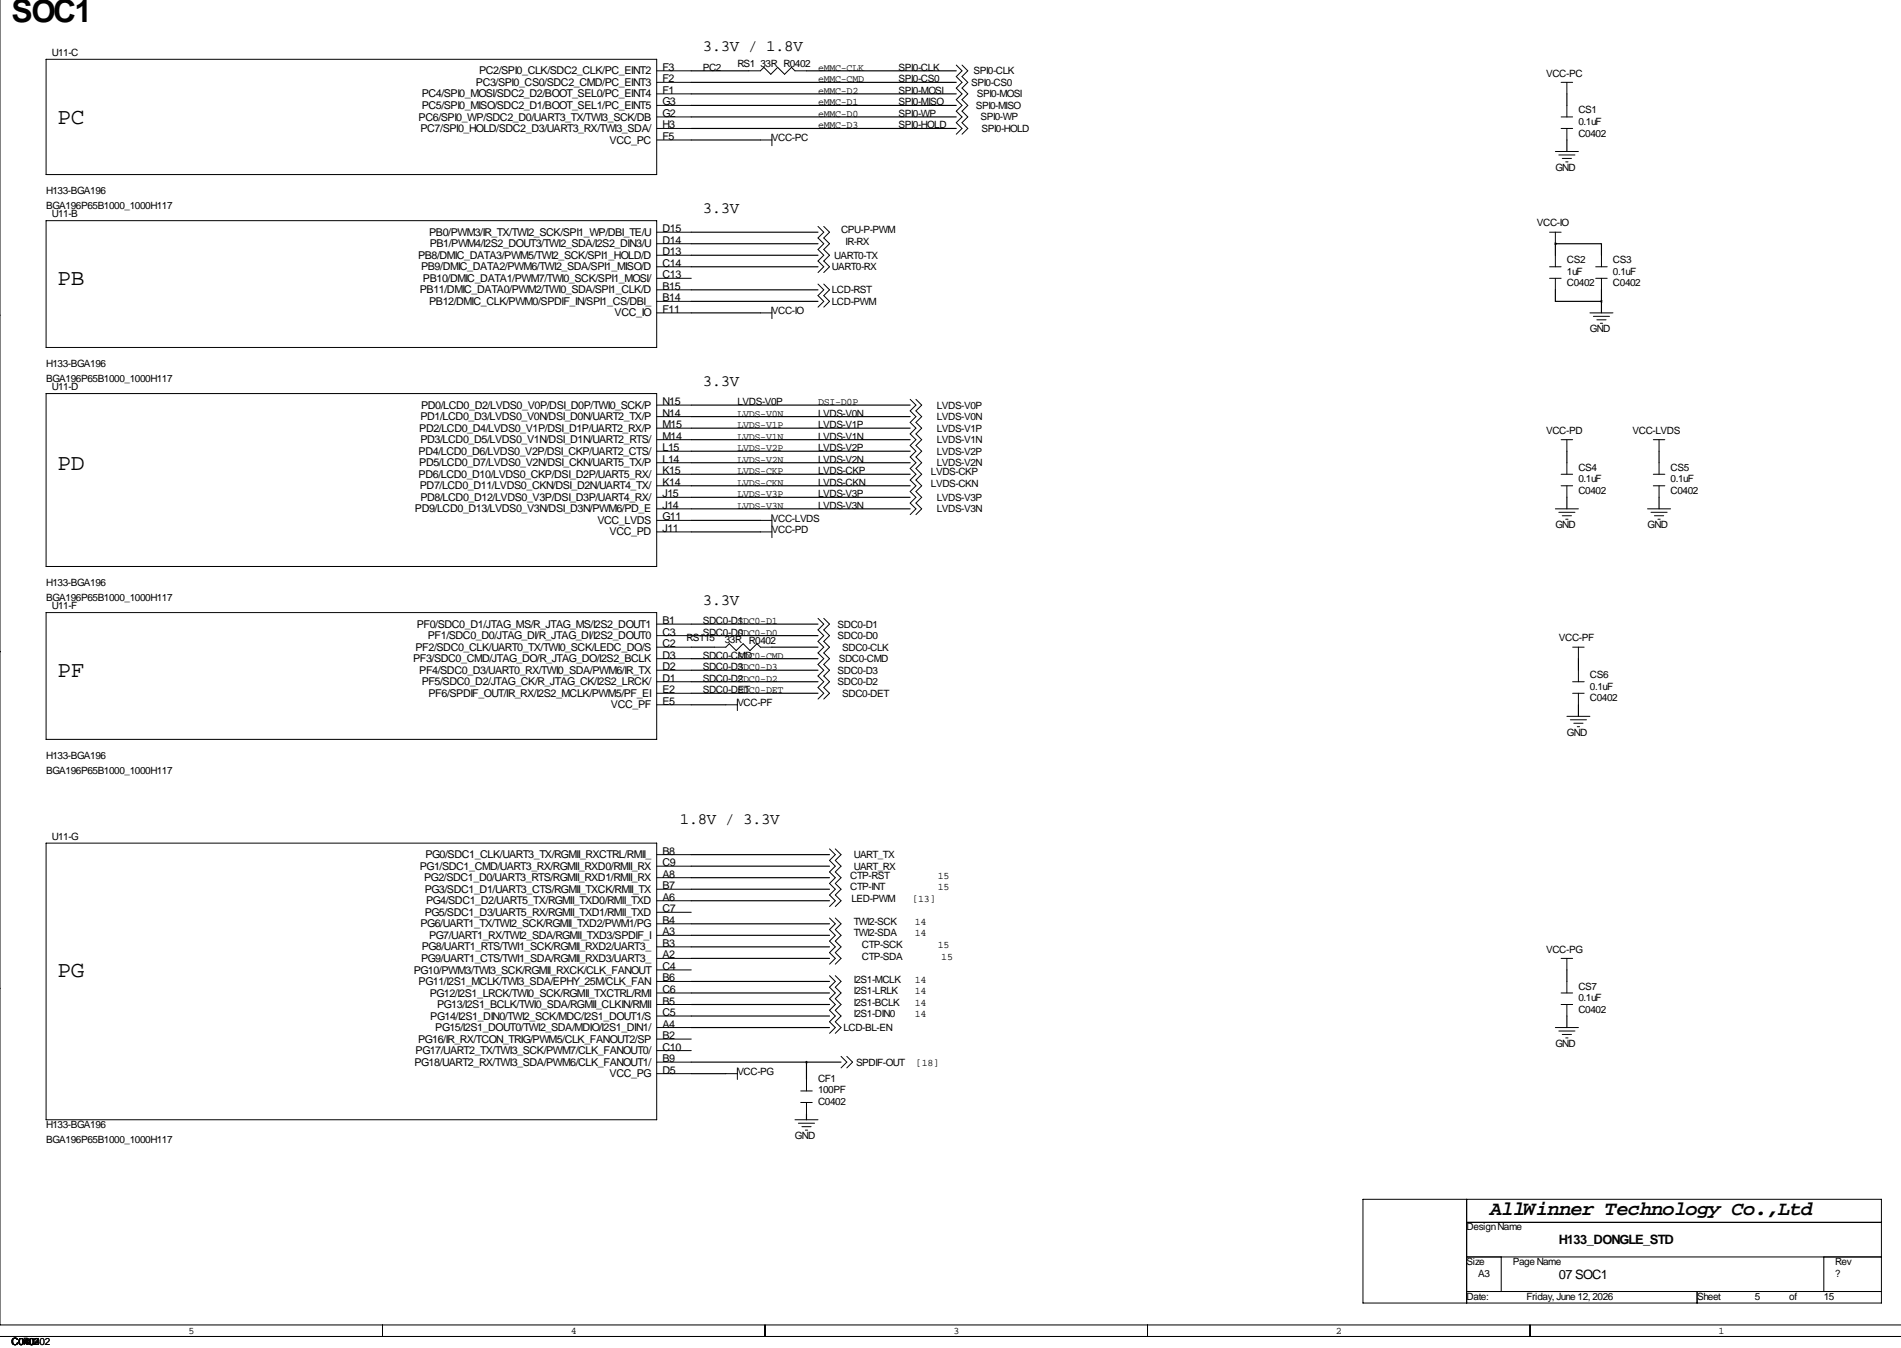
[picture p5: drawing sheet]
<svg xmlns="http://www.w3.org/2000/svg" width="419mm" height="297mm" viewBox="0 0 419 297" stroke-linecap="round" stroke-linejoin="round" font-family="sans-serif">
<defs><g id="words">
<text font-size="6.9" x="2.5" y="4.9">SOC1</text>
<g font-size="5">
<text x="12.7" y="27.3">PC</text>
<text x="12.7" y="62.9">PB</text>
<text x="12.7" y="103.5">PD</text>
<text x="12.7" y="149.2">PF</text>
<text x="12.7" y="215.3">PG</text>
</g>
<text font-size="4.4" x="328.4" y="267.8">AllWinner Technology Co.,Ltd</text>
<g font-size="3.5">
<text x="154.9" y="11.3">3.3V / 1.8V</text>
<text x="154.9" y="46.8">3.3V</text>
<text x="154.9" y="84.9">3.3V</text>
<text x="154.9" y="133.2">3.3V</text>
<text x="149.9" y="181.5">1.8V / 3.3V</text>
</g>
<g font-size="2.8">
<text x="343.7" y="274.2">H133_DONGLE_STD</text>
<text x="343.7" y="281.8">07 SOC1</text>
</g>
<g font-size="2.4">
<text x="105.6" y="16.4">PC2/SPI0_CLK/SDC2_CLK/PC_EINT2</text>
<text x="146" y="15.6">F3</text>
<text x="93" y="21.5">PC4/SPI0_MOSI/SDC2_D2/BOOT_SEL0/PC_EINT4</text>
<text x="104.9" y="18.9">PC3/SPI0_CS0/SDC2_CMD/PC_EINT3</text>
<text x="146" y="18.1">F2</text>
<text x="146" y="20.7">F1</text>
<text x="146" y="23.2">G3</text>
<text x="92.3" y="26.6">PC6/SPI0_WP/SDC2_D0/UART3_TX/TWI3_SCK/DB</text>
<text x="92.7" y="29.1">PC7/SPI0_HOLD/SDC2_D3/UART3_RX/TWI3_SDA/</text>
<text x="93" y="24">PC5/SPI0_MISO/SDC2_D1/BOOT_SEL1/PC_EINT5</text>
<text x="146" y="25.8">G2</text>
<text x="146" y="28.3">H3</text>
<text x="134.4" y="31.6">VCC_PC</text>
<text x="146" y="30.8">F5</text>
<text x="94.6" y="52">PB0/PWM3/IR_TX/TWI2_SCK/SPI1_WP/DBI_TE/U</text>
<text x="146" y="51.2">D15</text>
<text x="146" y="53.7">D14</text>
<text x="92.2" y="57">PB8/DMIC_DATA3/PWM5/TWI2_SCK/SPI1_HOLD/D</text>
<text x="92.8" y="59.6">PB9/DMIC_DATA2/PWM6/TWI2_SDA/SPI1_MISO/D</text>
<text x="94.7" y="54.5">PB1/PWM4/I2S2_DOUT3/TWI2_SDA/I2S2_DIN3/U</text>
<text x="146" y="56.2">D13</text>
<text x="146" y="58.8">C14</text>
<text x="92.6" y="64.7">PB11/DMIC_DATA0/PWM2/TWI0_SDA/SPI1_CLK/D</text>
<text x="93.2" y="62.1">PB10/DMIC_DATA1/PWM7/TWI0_SCK/SPI1_MOSI/</text>
<text x="146" y="61.3">C13</text>
<text x="146" y="63.9">B15</text>
<text x="94.6" y="67.2">PB12/DMIC_CLK/PWM0/SPDIF_IN/SPI1_CS/DBI_</text>
<text x="135.5" y="69.7">VCC_IO</text>
<text x="146" y="66.4">B14</text>
<text x="146" y="68.9">F11</text>
<text x="146" y="89.3">N15</text>
<text x="92.4" y="95.1">PD2/LCD0_D4/LVDS0_V1P/DSI_D1P/UART2_RX/P</text>
<text x="92.7" y="92.6">PD1/LCD0_D3/LVDS0_V0N/DSI_D0N/UART2_TX/P</text>
<text x="92.8" y="90.1">PD0/LCD0_D2/LVDS0_V0P/DSI_D0P/TWI0_SCK/P</text>
<text x="146" y="91.8">N14</text>
<text x="146" y="94.3">M15</text>
<text x="92.3" y="100.2">PD4/LCD0_D6/LVDS0_V2P/DSI_CKP/UART2_CTS/</text>
<text x="92.7" y="97.7">PD3/LCD0_D5/LVDS0_V1N/DSI_D1N/UART2_RTS/</text>
<text x="146" y="96.9">M14</text>
<text x="146" y="99.4">L15</text>
<text x="146" y="102">L14</text>
<text x="92.3" y="105.3">PD6/LCD0_D10/LVDS0_CKP/DSI_D2P/UART5_RX/</text>
<text x="92.4" y="102.8">PD5/LCD0_D7/LVDS0_V2N/DSI_CKN/UART5_TX/P</text>
<text x="92.6" y="107.8">PD7/LCD0_D11/LVDS0_CKN/DSI_D2N/UART4_TX/</text>
<text x="146" y="104.5">K15</text>
<text x="146" y="107">K14</text>
<text x="91.5" y="112.9">PD9/LCD0_D13/LVDS0_V3N/DSI_D3N/PWM6/PD_E</text>
<text x="92.7" y="110.4">PD8/LCD0_D12/LVDS0_V3P/DSI_D3P/UART4_RX/</text>
<text x="146" y="109.6">J15</text>
<text x="146" y="112.1">J14</text>
<text x="131.7" y="115.5">VCC_LVDS</text>
<text x="134.4" y="118">VCC_PD</text>
<text x="146" y="114.7">G11</text>
<text x="146" y="117.2">J11</text>
<text x="146" y="137.5">B1</text>
<text x="91.6" y="143.4">PF2/SDC0_CLK/UART0_TX/TWI0_SCK/LEDC_DO/S</text>
<text x="91.9" y="138.3">PF0/SDC0_D1/JTAG_MS/R_JTAG_MS/I2S2_DOUT1</text>
<text x="94.3" y="140.9">PF1/SDC0_D0/JTAG_DI/R_JTAG_DI/I2S2_DOUT0</text>
<text x="146" y="140.1">C3</text>
<text x="146" y="142.6">C2</text>
<text x="91.1" y="145.9">PF3/SDC0_CMD/JTAG_DO/R_JTAG_DO/I2S2_BCLK</text>
<text x="92.4" y="148.5">PF4/SDC0_D3/UART0_RX/TWI0_SDA/PWM6/IR_TX</text>
<text x="146" y="145.1">D3</text>
<text x="146" y="147.7">D2</text>
<text x="93" y="151">PF5/SDC0_D2/JTAG_CK/R_JTAG_CK/I2S2_LRCK/</text>
<text x="94.5" y="153.6">PF6/SPDIF_OUT/IR_RX/I2S2_MCLK/PWM5/PF_EI</text>
<text x="146" y="150.2">D1</text>
<text x="146" y="152.8">E2</text>
<text x="146" y="155.3">E5</text>
<text x="134.7" y="156.1">VCC_PF</text>
<text x="92.6" y="191.7">PG1/SDC1_CMD/UART3_RX/RGMII_RXD0/RMII_RX</text>
<text x="93.8" y="189.1">PG0/SDC1_CLK/UART3_TX/RGMII_RXCTRL/RMII_</text>
<text x="146" y="188.3">B8</text>
<text x="146" y="190.9">C9</text>
<text x="93.5" y="194.2">PG2/SDC1_D0/UART3_RTS/RGMII_RXD1/RMII_RX</text>
<text x="93.7" y="196.7">PG3/SDC1_D1/UART3_CTS/RGMII_TXCK/RMII_TX</text>
<text x="146" y="193.4">A8</text>
<text x="146" y="195.9">B7</text>
<text x="93.7" y="201.8">PG5/SDC1_D3/UART5_RX/RGMII_TXD1/RMII_TXD</text>
<text x="93.9" y="199.3">PG4/SDC1_D2/UART5_TX/RGMII_TXD0/RMII_TXD</text>
<text x="146" y="198.5">A6</text>
<text x="146" y="201">C7</text>
<text x="146" y="203.6">B4</text>
<text x="92.7" y="204.4">PG6/UART1_TX/TWI2_SCK/RGMII_TXD2/PWM1/PG</text>
<text x="93" y="209.4">PG8/UART1_RTS/TWI1_SCK/RGMII_RXD2/UART3_</text>
<text x="94.6" y="206.9">PG7/UART1_RX/TWI2_SDA/RGMII_TXD3/SPDIF_I</text>
<text x="146" y="206.1">A3</text>
<text x="146" y="208.6">B3</text>
<text x="91.2" y="214.5">PG10/PWM3/TWI3_SCK/RGMII_RXCK/CLK_FANOUT</text>
<text x="92.8" y="212">PG9/UART1_CTS/TWI1_SDA/RGMII_RXD3/UART3_</text>
<text x="146" y="211.2">A2</text>
<text x="146" y="213.7">C4</text>
<text x="92.3" y="217.1">PG11/I2S1_MCLK/TWI3_SDA/EPHY_25M/CLK_FAN</text>
<text x="94.7" y="219.6">PG12/I2S1_LRCK/TWI0_SCK/RGMII_TXCTRL/RMI</text>
<text x="146" y="216.3">B6</text>
<text x="146" y="218.8">C6</text>
<text x="146" y="221.3">B5</text>
<text x="94.9" y="224.7">PG14/I2S1_DIN0/TWI2_SCK/MDC/I2S1_DOUT1/S</text>
<text x="96" y="227.2">PG15/I2S1_DOUT0/TWI2_SDA/MDIO/I2S1_DIN1/</text>
<text x="96.4" y="222.1">PG13/I2S1_BCLK/TWI0_SDA/RGMII_CLKIN/RMII</text>
<text x="146" y="223.9">C5</text>
<text x="146" y="226.4">A4</text>
<text x="91.6" y="232.3">PG17/UART2_TX/TWI3_SCK/PWM7/CLK_FANOUT0/</text>
<text x="92.2" y="229.8">PG16/IR_RX/TCON_TRIG/PWM5/CLK_FANOUT2/SP</text>
<text x="146" y="229">B2</text>
<text x="146" y="231.5">C10</text>
<text x="91.3" y="234.8">PG18/UART2_RX/TWI3_SDA/PWM6/CLK_FANOUT1/</text>
<text x="134.4" y="237.4">VCC_PG</text>
<text x="146" y="234">B9</text>
<text x="146" y="236.6">D5</text>
</g>
<g font-size="2.2">
<text x="11.4" y="12.3">U11-C</text>
<text x="154.9" y="15.6">PC2</text>
<text x="162.6" y="14.8">RS1</text>
<text x="167.6" y="14.8">33R R0402</text>
<text x="180.3" y="15.6">eMMC-CLK</text>
<text x="198.1" y="15.6">SPI0-CLK</text>
<text x="214.6" y="16.4">SPI0-CLK</text>
<text x="340.9" y="16.9">VCC-PC</text>
<text x="180.3" y="18.1">eMMC-CMD</text>
<text x="180.3" y="23.2">eMMC-D1</text>
<text x="180.3" y="20.7">eMMC-D2</text>
<text x="198.1" y="18.1">SPI0-CS0</text>
<text x="198.1" y="23.2">SPI0-MISO</text>
<text x="198.1" y="20.7">SPI0-MOSI</text>
<text x="214.1" y="18.9">SPI0-CS0</text>
<text x="215.1" y="24">SPI0-MISO</text>
<text x="215.4" y="21.4">SPI0-MOSI</text>
<text x="180.3" y="28.3">eMMC-D3</text>
<text x="180.3" y="25.8">eMMC-D0</text>
<text x="198.1" y="28.3">SPI0-HOLD</text>
<text x="198.1" y="25.8">SPI0-WP</text>
<text x="216.2" y="26.5">SPI0-WP</text>
<text x="216.4" y="29.1">SPI0-HOLD</text>
<text x="348" y="25">CS1</text>
<text x="348" y="27.5">0.1uF</text>
<text x="170.2" y="31.1">VCC-PC</text>
<text x="348" y="30.1">C0402</text>
<text x="342.9" y="37.7">GND</text>
<text x="10.2" y="46.1">BGA196P65B1000_1000H117</text>
<text x="10.2" y="42.8">H133-BGA196</text>
<text x="11.4" y="47.9">U11-B</text>
<text x="185.4" y="51.4">CPU-P-PWM</text>
<text x="186.4" y="54">IR-RX</text>
<text x="338.8" y="49.9">VCC-IO</text>
<text x="183.4" y="59.5">UART0-RX</text>
<text x="183.9" y="57">UART0-TX</text>
<text x="345.4" y="58">CS2</text>
<text x="355.6" y="58">CS3</text>
<text x="183.4" y="64.6">LCD-RST</text>
<text x="345.4" y="63.1">C0402</text>
<text x="345.4" y="60.6">1uF</text>
<text x="355.6" y="63.1">C0402</text>
<text x="355.6" y="60.6">0.1uF</text>
<text x="170.2" y="69.2">VCC-IO</text>
<text x="183.4" y="67.2">LCD-PWM</text>
<text x="350.5" y="73.3">GND</text>
<text x="10.2" y="80.9">H133-BGA196</text>
<text x="10.2" y="84.2">BGA196P65B1000_1000H117</text>
<text x="11.4" y="86">U11-D</text>
<text x="162.6" y="89.3">LVDS-V0P</text>
<text x="180.3" y="89.3">DSI-D0P</text>
<text x="162.6" y="91.8">LVDS-V0N</text>
<text x="162.6" y="94.3">LVDS-V1P</text>
<text x="180.3" y="91.8">LVDS-V0N</text>
<text x="180.3" y="94.3">LVDS-V1P</text>
<text x="206.5" y="90">LVDS-V0P</text>
<text x="206.5" y="95.1">LVDS-V1P</text>
<text x="206.5" y="92.6">LVDS-V0N</text>
<text x="340.9" y="95.6">VCC-PD</text>
<text x="359.9" y="95.6">VCC-LVDS</text>
<text x="162.6" y="96.9">LVDS-V1N</text>
<text x="162.6" y="99.4">LVDS-V2P</text>
<text x="162.6" y="102">LVDS-V2N</text>
<text x="180.3" y="96.9">LVDS-V1N</text>
<text x="180.3" y="99.4">LVDS-V2P</text>
<text x="180.3" y="102">LVDS-V2N</text>
<text x="206.5" y="97.6">LVDS-V1N</text>
<text x="206.5" y="100.2">LVDS-V2P</text>
<text x="162.6" y="107">LVDS-CKN</text>
<text x="162.6" y="104.5">LVDS-CKP</text>
<text x="180.3" y="107">LVDS-CKN</text>
<text x="180.3" y="104.5">LVDS-CKP</text>
<text x="205.2" y="104.8">LVDS-CKP</text>
<text x="205.2" y="107.3">LVDS-CKN</text>
<text x="206.5" y="102.7">LVDS-V2N</text>
<text x="348" y="103.7">CS4</text>
<text x="348" y="106.3">0.1uF</text>
<text x="368.3" y="103.7">CS5</text>
<text x="368.3" y="106.3">0.1uF</text>
<text x="162.6" y="109.6">LVDS-V3P</text>
<text x="162.6" y="112.1">LVDS-V3N</text>
<text x="180.3" y="109.6">LVDS-V3P</text>
<text x="180.3" y="112.1">LVDS-V3N</text>
<text x="206.5" y="110.3">LVDS-V3P</text>
<text x="206.5" y="112.9">LVDS-V3N</text>
<text x="348" y="108.8">C0402</text>
<text x="368.3" y="108.8">C0402</text>
<text x="170.2" y="117.5">VCC-PD</text>
<text x="170.2" y="114.9">VCC-LVDS</text>
<text x="342.9" y="116.4">GND</text>
<text x="363.2" y="116.4">GND</text>
<text x="10.2" y="129.1">H133-BGA196</text>
<text x="10.2" y="132.4">BGA196P65B1000_1000H117</text>
<text x="11.4" y="134.2">U11-F</text>
<text x="154.9" y="137.5">SDC0-D1</text>
<text x="162.6" y="137.5">SDC0-D1</text>
<text x="151.4" y="141.3">RS115</text>
<text x="154.9" y="140.1">SDC0-D0</text>
<text x="159.8" y="141.6">33R</text>
<text x="162.6" y="140.1">SDC0-D0</text>
<text x="165.1" y="141.8">R0402</text>
<text x="184.7" y="138.3">SDC0-D1</text>
<text x="184.7" y="140.8">SDC0-D0</text>
<text x="185.7" y="143.4">SDC0-CLK</text>
<text x="343.7" y="141.3">VCC-PF</text>
<text x="154.9" y="147.7">SDC0-D3</text>
<text x="154.9" y="145.1">SDC0-CMD</text>
<text x="162.6" y="147.7">SDC0-D3</text>
<text x="162.6" y="145.1">SDC0-CMD</text>
<text x="184.7" y="148.4">SDC0-D3</text>
<text x="184.9" y="145.9">SDC0-CMD</text>
<text x="350.5" y="149.5">CS6</text>
<text x="154.9" y="152.8">SDC0-DET</text>
<text x="154.9" y="150.2">SDC0-D2</text>
<text x="162.6" y="152.8">SDC0-DET</text>
<text x="162.6" y="150.2">SDC0-D2</text>
<text x="162.6" y="155.6">VCC-PF</text>
<text x="184.7" y="151">SDC0-D2</text>
<text x="185.7" y="153.5">SDC0-DET</text>
<text x="350.5" y="154.5">C0402</text>
<text x="350.5" y="152">0.1uF</text>
<text x="10.2" y="167.2">H133-BGA196</text>
<text x="345.4" y="162.2">GND</text>
<text x="10.2" y="170.5">BGA196P65B1000_1000H117</text>
<text x="11.4" y="185">U11-G</text>
<text x="188.2" y="191.6">UART_RX</text>
<text x="188.2" y="189.1">UART_TX</text>
<text x="187.5" y="196.2">CTP-INT</text>
<text x="187.5" y="193.7">CTP-RST</text>
<text x="206.8" y="196.2">15</text>
<text x="206.8" y="193.7">15</text>
<text x="187.7" y="198.7">LED-PWM</text>
<text x="188.2" y="203.8">TWI2-SCK</text>
<text x="201.2" y="198.7">[13]</text>
<text x="201.7" y="203.8">14</text>
<text x="188.2" y="206.4">TWI2-SDA</text>
<text x="190" y="208.9">CTP-SCK</text>
<text x="201.7" y="206.4">14</text>
<text x="206.8" y="208.9">15</text>
<text x="340.9" y="209.9">VCC-PG</text>
<text x="190" y="211.4">CTP-SDA</text>
<text x="207.5" y="211.4">15</text>
<text x="188.2" y="221.6">I2S1-BCLK</text>
<text x="188.2" y="219.1">I2S1-LRLK</text>
<text x="188.2" y="216.5">I2S1-MCLK</text>
<text x="201.7" y="221.6">14</text>
<text x="201.7" y="219.1">14</text>
<text x="201.7" y="216.5">14</text>
<text x="348" y="218">CS7</text>
<text x="348" y="220.6">0.1uF</text>
<text x="185.9" y="227.2">LCD-BL-EN</text>
<text x="188.2" y="224.1">I2S1-DIN0</text>
<text x="201.7" y="224.1">14</text>
<text x="348" y="223.1">C0402</text>
<text x="342.9" y="230.7">GND</text>
<text x="162.6" y="236.8">VCC-PG</text>
<text x="180.3" y="238.4">CF1</text>
<text x="188.7" y="234.8">SPDIF-OUT</text>
<text x="201.9" y="234.8">[18]</text>
<text x="180.3" y="243.4">C0402</text>
<text x="180.3" y="240.9">100PF</text>
<text x="10.2" y="251.8">BGA196P65B1000_1000H117</text>
<text x="10.2" y="248.5">H133-BGA196</text>
<text x="175.3" y="251.1">GND</text>
<text x="323.3" y="271.1">Design Name</text>
<text x="323.3" y="278.8">Size</text>
<text x="325.9" y="281.3">A3</text>
<text x="333.5" y="278.8">Page Name</text>
<text x="404.6" y="281.3">?</text>
<text x="404.6" y="278.8">Rev</text>
<text x="323.3" y="286.4">Date:</text>
<text x="336.5" y="286.4">Friday, June 12, 2026</text>
<text x="374.1" y="286.4">Sheet</text>
<text x="386.8" y="286.4">5</text>
<text x="394.5" y="286.4">of</text>
<text x="402.1" y="286.4">15</text>
<text x="41.5" y="293.8">5</text>
<text x="125.9" y="293.8">4</text>
<text x="210.2" y="293.8">3</text>
<text x="294.5" y="293.8">2</text>
<text x="378.8" y="293.8">1</text>
<text x="2.5" y="296.3">C0402</text>
<text x="5.1" y="296.3">R0402</text>
</g>
</g></defs>
<g fill="none" stroke="#000" stroke-width=".22">
<path d="M0 -.1v292.1h419.1M10.2 13.1h134.6v25.4h-134.6zM144.8 15.6h7.6M144.8 18.1h7.6M165.1 15.6h2.5l.8-.8 1.5 1.6 1.5-1.6 1.6 1.6 1.5-1.6 .8 .8h2.5M210.8 14.3l1.3 1.3-1.3 1.3 1.3 1.2-1.3 1.3 1.3 1.3-1.3 1.3 1.3 1.2-1.3 1.3 1.3 1.3-1.3 1.2 1.3 1.3-1.3 1.3M212.1 14.3l1.3 1.3-1.3 1.3 1.3 1.2-1.3 1.3 1.3 1.3-1.3 1.3 1.3 1.2-1.3 1.3 1.3 1.3-1.3 1.2 1.3 1.3-1.3 1.3M344.2 18.1h2.5M345.4 18.1v2.6M144.8 28.3h7.6M144.8 25.8h7.6M144.8 20.7h7.6"/>
<path d="M144.8 23.2h7.6M144.8 30.8h7.6M167.6 30.8h2.6M170.2 29.6v2.5M342.9 33.4h5.1M343.7 34.1h3.5M344.2 28.3h2.5M344.2 25.8h2.5M344.4 34.9h2.1M345.2 35.7h.5M345.4 23.2v2.6M345.4 28.3v2.5"/>
<path d="M10.2 48.6h134.6v28h-134.6zM144.8 51.2h7.6M144.8 53.7h7.6M144.8 56.2h7.6M144.8 58.8h7.6M180.3 49.9l1.3 1.3-1.3 1.2 1.3 1.3-1.3 1.3 1.3 1.2-1.3 1.3 1.3 1.3-1.3 1.3M181.6 49.9l1.3 1.3-1.3 1.2 1.3 1.3-1.3 1.3 1.3 1.2-1.3 1.3 1.3 1.3-1.3 1.3M341.6 51.2h2.6M341.6 58.8h2.6M342.9 51.2v2.5M342.9 56.2v2.6M351.8 58.8h2.5"/>
<path d="M353.1 56.2v2.6M-.1 69.5h.1M144.8 61.3h7.6M144.8 63.9h7.6M144.8 66.4h7.6M144.8 68.9h7.6M167.6 68.9h2.6M170.2 67.7v2.5M180.3 62.6l1.3 1.3-1.3 1.2 1.3 1.3-1.3 1.3M181.6 62.6l1.3 1.3-1.3 1.2 1.3 1.3-1.3 1.3M341.6 61.3h2.6M342.9 61.3v2.6"/>
<path d="M350.5 68.9h5.1M351.3 69.7h3.5M351.8 61.3h2.5M352 70.5h2.1M352.8 71.2h.5M353.1 61.3v2.6M10.2 86.7h134.6v38.1h-134.6zM144.8 89.3h7.6M144.8 91.8h7.6M144.8 94.3h7.6M144.8 96.9h7.6M144.8 99.4h7.6"/>
<path d="M200.7 88l1.2 1.3-1.2 1.2 1.2 1.3-1.2 1.3 1.2 1.2-1.2 1.3 1.2 1.3-1.2 1.3 1.2 1.2-1.2 1.3 1.2 1.3-1.2 1.2 1.2 1.3-1.2 1.3 1.2 1.2-1.2 1.3 1.2 1.3-1.2 1.3 1.2 1.2-1.2 1.3M201.9 88l1.3 1.3-1.3 1.2 1.3 1.3-1.3 1.3 1.3 1.2-1.3 1.3 1.3 1.3-1.3 1.3 1.3 1.2-1.3 1.3 1.3 1.3-1.3 1.2 1.3 1.3-1.3 1.3 1.3 1.2-1.3 1.3 1.3 1.3-1.3 1.3 1.3 1.2-1.3 1.3M344.2 96.9h2.5M345.4 96.9v2.5M364.5 96.9h2.5M365.8 96.9v2.5M144.8 102h7.6M144.8 104.5h7.6M144.8 107h7.6M144.8 109.6h7.6M144.8 112.1h7.6M144.8 114.7h7.6"/>
<path d="M144.8 117.2h7.6M167.6 114.7h2.6M167.6 117.2h2.6M170.2 113.4v5.1M342.9 112.1h5.1M343.7 112.9h3.5M344.2 104.5h2.5M344.2 107h2.5M344.4 113.7h2.1M345.2 114.4h.5M345.4 102v2.5M345.4 107v2.6"/>
<path d="M363.2 112.1h5.1M364 112.9h3.5M364.5 104.5h2.5M364.5 107h2.5M364.7 113.7h2.1M365.5 114.4h.5M365.8 102v2.5M365.8 107v2.6M10.2 135h134.6v27.9h-134.6zM144.8 137.5h7.6M180.3 136.3l1.3 1.2-1.3 1.3 1.3 1.3-1.3 1.2 1.3 1.3-1.3 1.3 1.3 1.2-1.3 1.3 1.3 1.3-1.3 1.3 1.3 1.2-1.3 1.3 1.3 1.3-1.3 1.2M181.6 136.3l1.3 1.2-1.3 1.3 1.3 1.3-1.3 1.2 1.3 1.3-1.3 1.3 1.3 1.2-1.3 1.3 1.3 1.3-1.3 1.3 1.3 1.2-1.3 1.3 1.3 1.3-1.3 1.2"/>
<path d="M-.1 143.6h.1M144.8 140.1h7.6M144.8 142.6h7.6M144.8 145.1h7.6M144.8 147.7h7.6M144.8 150.2h7.6M144.8 152.8h7.6M144.8 155.3h7.6M157.5 142.6h2.5l.8-.8 1.5 1.6 1.5-1.6 1.6 1.6 1.5-1.6 .7 .8h2.6M160 155.3h2.6M162.6 154v2.6M345.4 157.8h5.1"/>
<path d="M346.2 158.6h3.6M346.7 142.6h2.5M346.7 150.2h2.5M346.7 152.8h2.5M347 159.4h2M348 142.6v2.5M348 147.7v2.5M348 152.8v2.5M347.7 160.1h.5M10.2 185.8h134.6v60.9h-134.6zM144.8 188.3h7.6M144.8 190.9h7.6"/>
<path d="M144.8 193.4h7.6M144.8 195.9h7.6M144.8 198.5h7.6M182.9 187.1l1.2 1.2-1.2 1.3 1.2 1.3-1.2 1.2 1.2 1.3-1.2 1.3 1.2 1.2-1.2 1.3 1.2 1.3-1.2 1.3M184.1 187.1l1.3 1.2-1.3 1.3 1.3 1.3-1.3 1.2 1.3 1.3-1.3 1.3 1.3 1.2-1.3 1.3 1.3 1.3-1.3 1.3M-.1 217.8h.1M144.8 218.8h7.6M144.8 201h7.6M144.8 203.6h7.6M144.8 206.1h7.6M144.8 208.6h7.6M144.8 211.2h7.6"/>
<path d="M144.8 213.7h7.6M144.8 216.3h7.6M182.9 215l1.2 1.3-1.2 1.2 1.2 1.3-1.2 1.3 1.2 1.2-1.2 1.3 1.2 1.3-1.2 1.3 1.2 1.2-1.2 1.3M182.9 202.3l1.2 1.3-1.2 1.2 1.2 1.3-1.2 1.3 1.2 1.2-1.2 1.3 1.2 1.3-1.2 1.3M184.1 215l1.3 1.3-1.3 1.2 1.3 1.3-1.3 1.3 1.3 1.2-1.3 1.3 1.3 1.3-1.3 1.3 1.3 1.2-1.3 1.3M184.1 202.3l1.3 1.3-1.3 1.2 1.3 1.3-1.3 1.3 1.3 1.2-1.3 1.3 1.3 1.3-1.3 1.3M344.2 218.8h2.5M344.2 211.2h2.5M345.4 211.2v2.5M345.4 216.3v2.5M144.8 221.3h7.6M144.8 223.9h7.6"/>
<path d="M144.8 226.4h7.6M144.8 229h7.6M144.8 231.5h7.6M144.8 234h7.6M144.8 236.6h7.6M160 236.6h2.6M162.6 235.3v2.6M177.8 237.9v2.5M185.4 232.8l1.3 1.2-1.3 1.3M186.7 232.8l1.3 1.2-1.3 1.3M342.9 226.4h5.1M343.7 227.2h3.5"/>
<path d="M344.2 221.3h2.5M344.4 228h2.1M345.2 228.7h.5M345.4 221.3v2.6M175.3 246.7h5M176 247.5h3.6M176.5 242.9h2.6M176.5 240.4h2.6M176.8 248.3h2M177.5 249h.6M177.8 242.9v2.6M300.5 264.3h114.3v22.8h-114.3z"/>
<path d="M323.3 264.3v22.8M323.3 269.4h91.5M323.3 277h91.5M331 277v7.6M402.1 277v7.6M-.1 294.5h419.2M84.3 292v2.5M168.7 292v2.5M253 292v2.5M323.3 284.6h91.5M337.3 292v2.5M374.1 284.6v2.5"/>
</g>
<g fill="none" stroke="#000" stroke-width=".25">
<path d="M152.4 18.1h58.4M152.4 15.6h12.7M177.8 15.6h33M152.4 30.8h15.2M152.4 28.3h58.4M152.4 25.8h58.4M152.4 23.2h58.4M152.4 20.7h58.4M345.4 20.7v2.5M345.4 30.8v2.6M152.4 58.8h27.9M152.4 56.2h27.9"/>
<path d="M152.4 53.7h27.9M152.4 51.2h27.9M342.9 53.7h10.2v2.5M342.9 53.7h.1M342.9 53.7v2.5M152.4 63.9h27.9M152.4 66.4h27.9M152.4 68.9h15.2M342.9 63.9v2.5h10.2M353.1 63.9v5M152.4 89.3h48.3M152.4 91.8h48.3"/>
<path d="M152.4 94.3h48.3M152.4 96.9h48.3M152.4 99.4h48.3M345.4 99.4v2.6M365.8 99.4v2.6M152.4 117.2h15.2M152.4 114.7h15.2M152.4 102h48.3M152.4 107h48.3M152.4 104.5h48.3M152.4 109.6h48.3M152.4 112.1h48.3"/>
<path d="M345.4 109.6v2.5M365.8 109.6v2.5M152.4 137.5h27.9M152.4 147.7h27.9M152.4 155.3h7.6M152.4 142.6h5.1M152.4 152.8h27.9M152.4 150.2h27.9M152.4 140.1h27.9M152.4 145.1h27.9M170.2 142.6h10.1M348 145.1v2.6"/>
<path d="M348 155.3v2.5M152.4 190.9h30.5M152.4 188.3h30.5M152.4 198.5h30.5M152.4 195.9h30.5M152.4 193.4h30.5M152.4 206.1h30.5M152.4 216.3h30.5M152.4 203.6h30.5M152.4 218.8h30.5M152.4 208.6h30.5M152.4 211.2h30.5"/>
<path d="M345.4 213.7v2.6M152.4 234h33M152.4 223.9h30.5M152.4 236.6h7.6M152.4 221.3h30.5M152.4 226.4h30.5M177.8 234v3.9M345.4 223.9v2.5M177.8 245.5v1.2"/>
</g>
<path d="M353 66.4a.05 .05 0 0 0 .1 0 .05 .05 0 0 0-.1 0z" fill="#000" stroke="#000" stroke-width=".51"/>
<use href="#words"/>
</svg>
